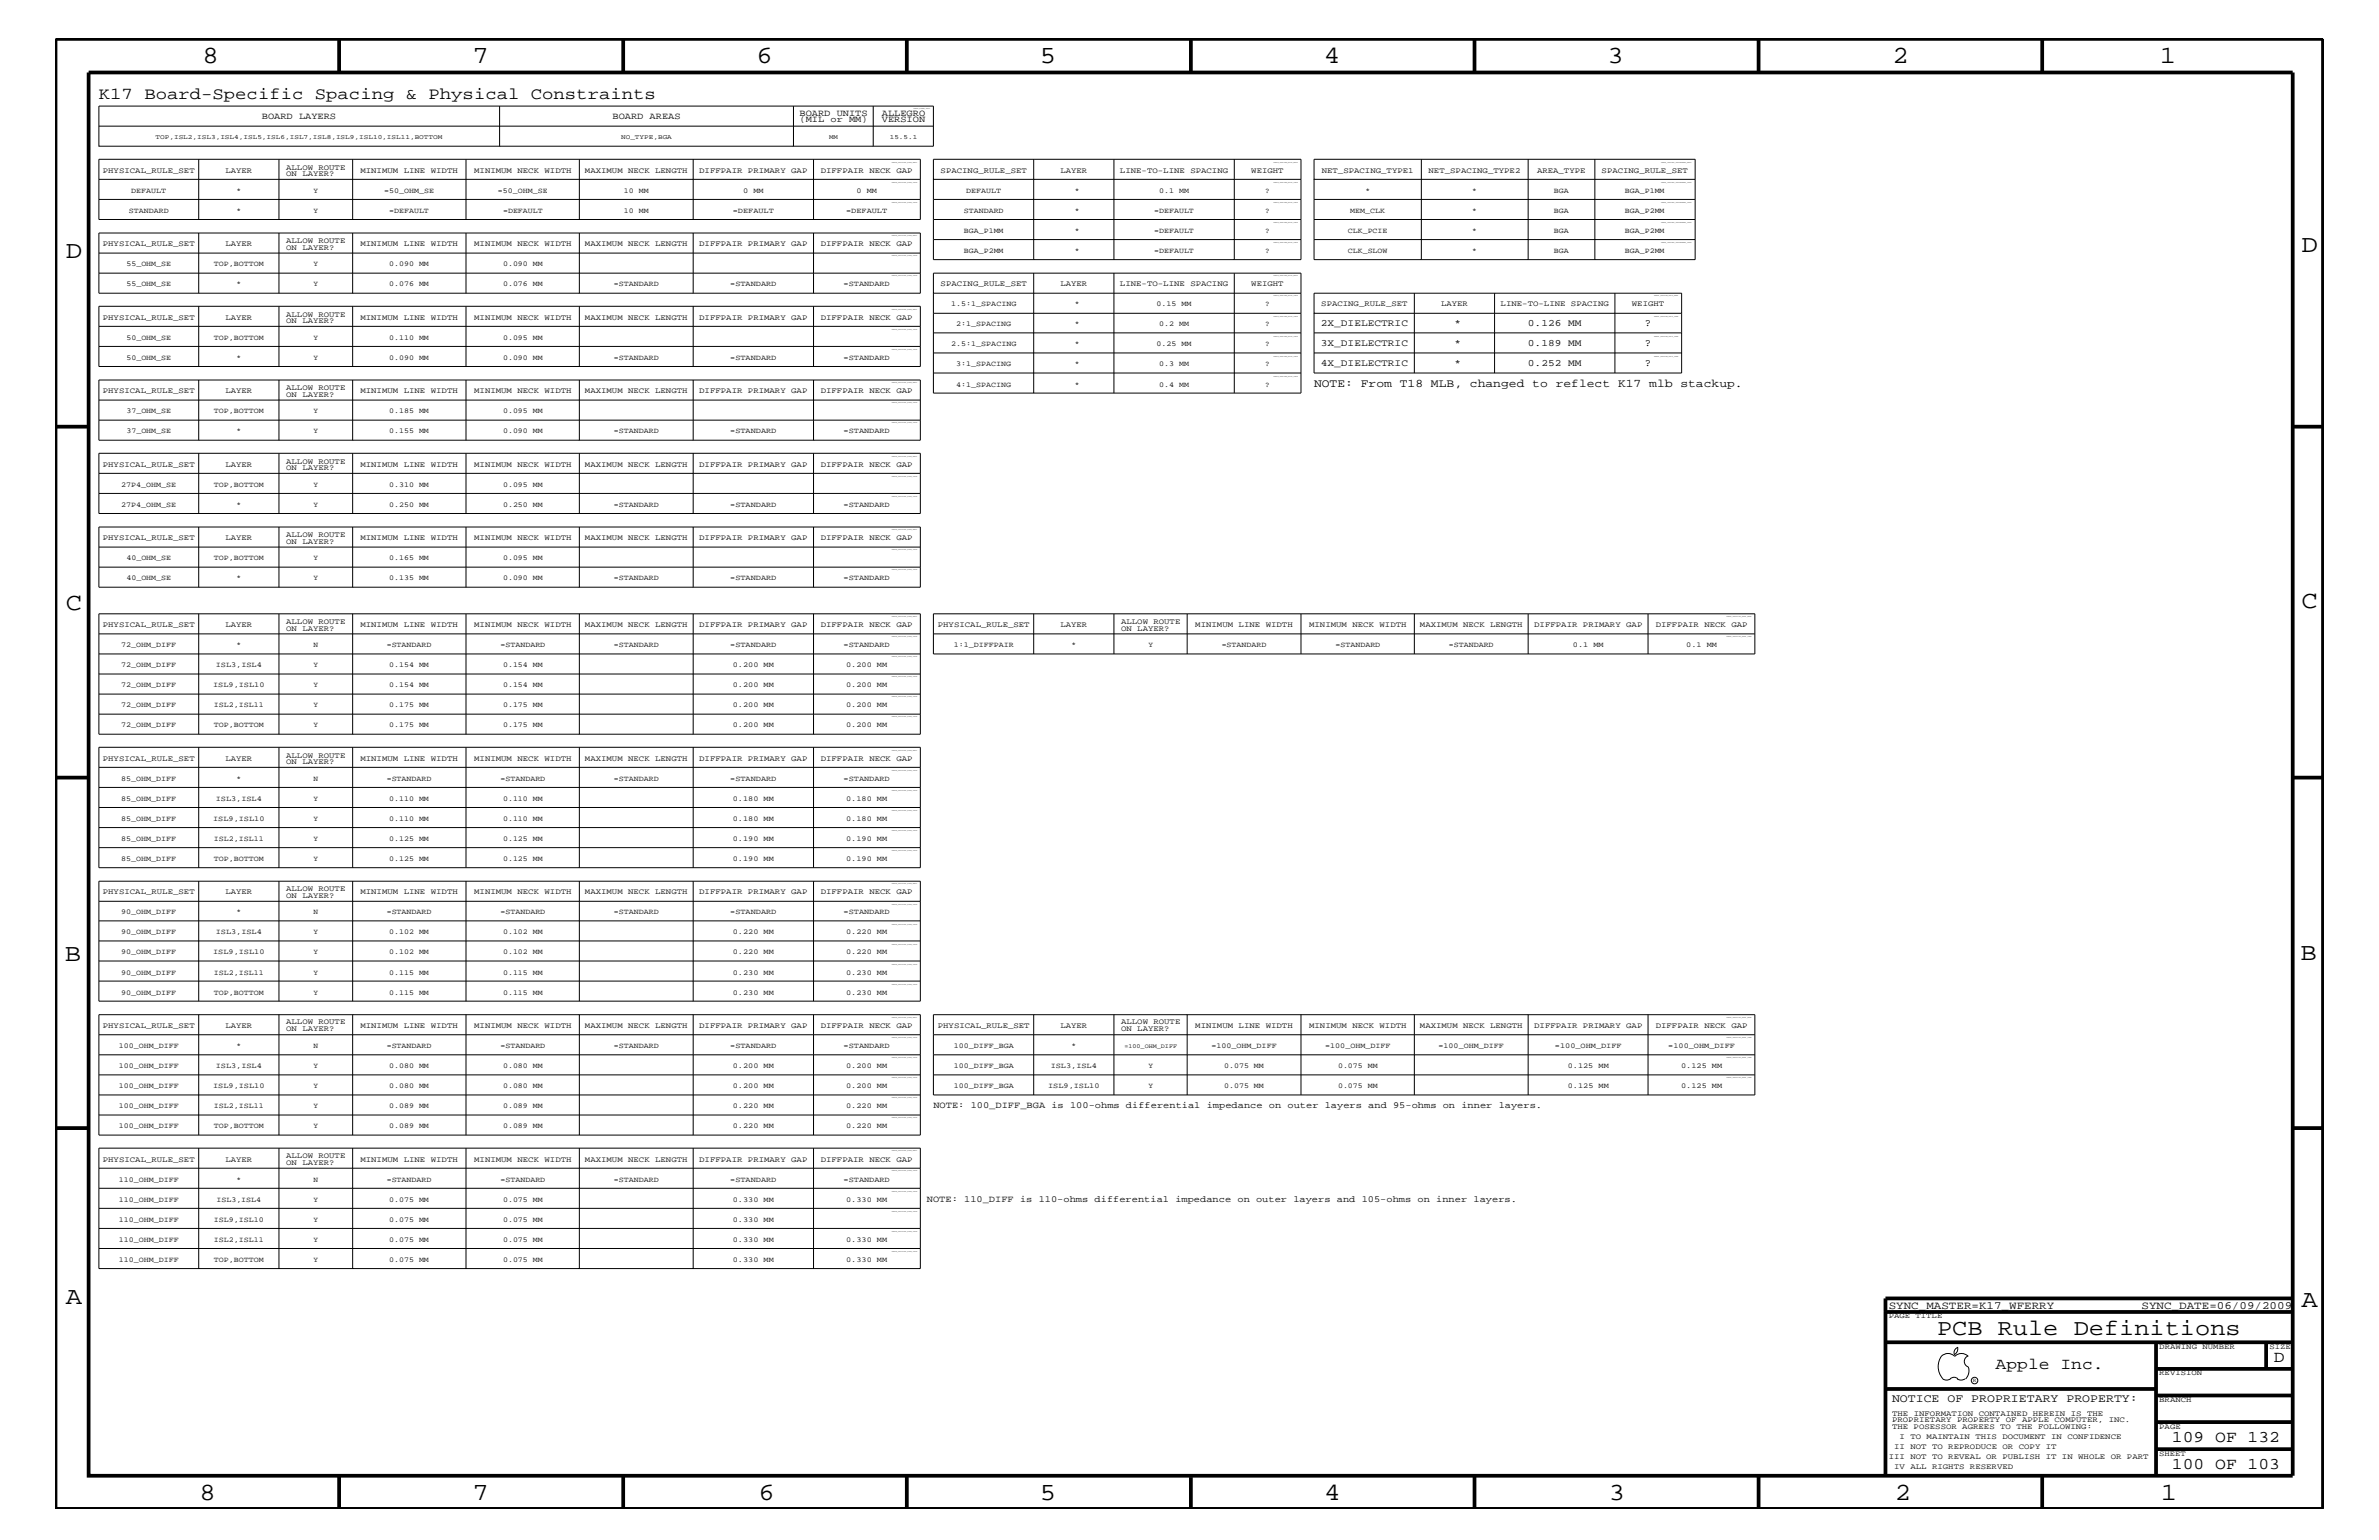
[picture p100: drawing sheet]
<svg xmlns="http://www.w3.org/2000/svg" width="432mm" height="279mm" viewBox="0 0 432 279" stroke-linecap="round" stroke-linejoin="round" font-family="sans-serif">
<defs><g id="words">
<g font-size="4.5">
<text x="36.7" y="11.5">8</text>
<text x="85.8" y="11.5">7</text>
<text x="137.3" y="11.5">6</text>
<text x="188.7" y="11.5">5</text>
<text x="240.3" y="11.5">4</text>
<text x="291.8" y="11.5">3</text>
<text x="343.5" y="11.5">2</text>
<text x="392" y="11.5">1</text>
<text x="11.9" y="46.8">D</text>
<text x="417.7" y="45.7">D</text>
<text x="11.9" y="110.6">C</text>
<text x="417.7" y="110.3">C</text>
<text x="11.8" y="174.3">B</text>
<text x="417.6" y="174.2">B</text>
<text x="11.9" y="236.7">A</text>
<text x="417.7" y="237.1">A</text>
<text x="36.2" y="272.1">8</text>
<text x="85.8" y="272.1">7</text>
<text x="137.7" y="272.1">6</text>
<text x="188.7" y="272.1">5</text>
<text x="240.4" y="272.1">4</text>
<text x="292" y="272.1">3</text>
<text x="343.9" y="272.1">2</text>
<text x="392.2" y="272.1">1</text>
</g>
<text font-size="4.1" x="351.6" y="242.3">PCB Rule Definitions</text>
<g font-size="3">
<text x="17.9" y="18">K17 Board-Specific Spacing &amp; Physical Constraints</text>
<text x="362.2" y="248.4">Apple Inc.</text>
<text x="412.7" y="247.1">D</text>
<text x="394.2" y="261.6">109 OF 132</text>
<text x="394.2" y="266.6">100 OF 103</text>
</g>
<g font-size="2.1">
<text x="238.5" y="70.1">NOTE: From T18 MLB, changed to reflect K17 mlb stackup.</text>
<text x="343.4" y="254.4">NOTICE OF PROPRIETARY PROPERTY:</text>
</g>
<g font-size="2">
<text x="342.8" y="237.4">SYNC_MASTER=K17_WFERRY</text>
<text x="388.7" y="237.4">SYNC_DATE=06/09/2009</text>
</g>
<g font-size="1.9">
<text x="298.5" y="59.2">?</text>
<text x="298.5" y="62.9">?</text>
<text x="298.5" y="66.5">?</text>
</g>
<g font-size="1.8">
<text x="239.7" y="59.2">2X_DIELECTRIC</text>
<text x="264" y="59.2">*</text>
<text x="277.3" y="59.2">0.126 MM</text>
<text x="239.7" y="62.9">3X_DIELECTRIC</text>
<text x="264" y="62.9">*</text>
<text x="277.3" y="62.9">0.189 MM</text>
<text x="239.7" y="66.5">4X_DIELECTRIC</text>
<text x="264" y="66.5">*</text>
<text x="277.3" y="66.5">0.252 MM</text>
</g>
<g font-size="1.7">
<text x="47.5" y="21.6">BOARD LAYERS</text>
<text x="111.2" y="21.6">BOARD AREAS</text>
<text x="145.1" y="22.2">(MIL or MM)</text>
<text x="145.1" y="21">BOARD UNITS</text>
<text x="160.1" y="22.2">VERSION</text>
<text x="160.1" y="21">ALLEGRO</text>
<text x="169.4" y="201">NOTE: 100_DIFF_BGA is 100-ohms differential impedance on outer layers and 95-ohms on inner layers.</text>
<text x="168.2" y="218">NOTE: 110_DIFF is 110-ohms differential impedance on outer layers and 105-ohms on inner layers.</text>
</g>
<g font-size="1.4">
<text x="18.7" y="31.4">PHYSICAL_RULE_SET</text>
<text x="23.8" y="35">DEFAULT</text>
<text x="40.9" y="31.4">LAYER</text>
<text x="42.9" y="35">*</text>
<text x="51.9" y="30.8">ALLOW ROUTE</text>
<text x="51.9" y="31.9">ON LAYER?</text>
<text x="56.9" y="35">Y</text>
<text x="65.4" y="31.4">MINIMUM LINE WIDTH</text>
<text x="69.7" y="35">=50_OHM_SE</text>
<text x="86.1" y="31.4">MINIMUM NECK WIDTH</text>
<text x="90.4" y="35">=50_OHM_SE</text>
<text x="106.2" y="31.4">MAXIMUM NECK LENGTH</text>
<text x="113.2" y="35">10 MM</text>
<text x="126.9" y="31.4">DIFFPAIR PRIMARY GAP</text>
<text x="134.9" y="35">0 MM</text>
<text x="149" y="31.4">DIFFPAIR NECK GAP</text>
<text x="155.4" y="35">0 MM</text>
<text x="170.7" y="31.4">SPACING_RULE_SET</text>
<text x="175.4" y="35">DEFAULT</text>
<text x="192.5" y="31.4">LAYER</text>
<text x="195.1" y="35">*</text>
<text x="203.3" y="31.4">LINE-TO-LINE SPACING</text>
<text x="210.4" y="35">0.1 MM</text>
<text x="227.1" y="31.4">WEIGHT</text>
<text x="229.6" y="35">?</text>
<text x="239.9" y="31.4">NET_SPACING_TYPE1</text>
<text x="247.8" y="35">*</text>
<text x="259.3" y="31.4">NET_SPACING_TYPE2</text>
<text x="267.2" y="35">*</text>
<text x="279" y="31.4">AREA_TYPE</text>
<text x="282" y="35">BGA</text>
<text x="290.7" y="31.4">SPACING_RULE_SET</text>
<text x="294.9" y="35">BGA_P1MM</text>
<text x="23.4" y="38.6">STANDARD</text>
<text x="42.9" y="38.6">*</text>
<text x="56.9" y="38.6">Y</text>
<text x="70.7" y="38.6">=DEFAULT</text>
<text x="91.3" y="38.6">=DEFAULT</text>
<text x="113.2" y="38.6">10 MM</text>
<text x="133" y="38.6">=DEFAULT</text>
<text x="153.6" y="38.6">=DEFAULT</text>
<text x="175" y="38.6">STANDARD</text>
<text x="195.1" y="38.6">*</text>
<text x="209.5" y="38.6">=DEFAULT</text>
<text x="229.6" y="38.6">?</text>
<text x="245.1" y="38.6">MEM_CLK</text>
<text x="267.2" y="38.6">*</text>
<text x="282" y="38.6">BGA</text>
<text x="294.9" y="38.6">BGA_P2MM</text>
<text x="18.7" y="44.6">PHYSICAL_RULE_SET</text>
<text x="40.9" y="44.6">LAYER</text>
<text x="51.9" y="44.1">ALLOW ROUTE</text>
<text x="51.9" y="45.3">ON LAYER?</text>
<text x="65.4" y="44.6">MINIMUM LINE WIDTH</text>
<text x="86.1" y="44.6">MINIMUM NECK WIDTH</text>
<text x="106.2" y="44.6">MAXIMUM NECK LENGTH</text>
<text x="126.9" y="44.6">DIFFPAIR PRIMARY GAP</text>
<text x="149" y="44.6">DIFFPAIR NECK GAP</text>
<text x="175" y="42.3">BGA_P1MM</text>
<text x="175" y="45.9">BGA_P2MM</text>
<text x="195.1" y="42.3">*</text>
<text x="195.1" y="45.9">*</text>
<text x="209.5" y="42.3">=DEFAULT</text>
<text x="209.5" y="45.9">=DEFAULT</text>
<text x="229.6" y="42.3">?</text>
<text x="229.6" y="45.9">?</text>
<text x="244.6" y="42.3">CLK_PCIE</text>
<text x="244.6" y="45.9">CLK_SLOW</text>
<text x="267.2" y="42.3">*</text>
<text x="267.2" y="45.9">*</text>
<text x="282" y="42.3">BGA</text>
<text x="282" y="45.9">BGA</text>
<text x="294.9" y="42.3">BGA_P2MM</text>
<text x="294.9" y="45.9">BGA_P2MM</text>
<text x="22.9" y="51.9">55_OHM_SE</text>
<text x="22.9" y="48.3">55_OHM_SE</text>
<text x="38.8" y="48.3">TOP,BOTTOM</text>
<text x="42.9" y="51.9">*</text>
<text x="56.9" y="51.9">Y</text>
<text x="56.9" y="48.3">Y</text>
<text x="70.7" y="51.9">0.076 MM</text>
<text x="70.7" y="48.3">0.090 MM</text>
<text x="91.3" y="51.9">0.076 MM</text>
<text x="91.3" y="48.3">0.090 MM</text>
<text x="111.4" y="51.9">=STANDARD</text>
<text x="132.5" y="51.9">=STANDARD</text>
<text x="153.1" y="51.9">=STANDARD</text>
<text x="170.7" y="51.9">SPACING_RULE_SET</text>
<text x="192.5" y="51.9">LAYER</text>
<text x="203.3" y="51.9">LINE-TO-LINE SPACING</text>
<text x="227.1" y="51.9">WEIGHT</text>
<text x="18.7" y="58">PHYSICAL_RULE_SET</text>
<text x="40.9" y="58">LAYER</text>
<text x="51.9" y="57.4">ALLOW ROUTE</text>
<text x="51.9" y="58.6">ON LAYER?</text>
<text x="65.4" y="58">MINIMUM LINE WIDTH</text>
<text x="86.1" y="58">MINIMUM NECK WIDTH</text>
<text x="106.2" y="58">MAXIMUM NECK LENGTH</text>
<text x="126.9" y="58">DIFFPAIR PRIMARY GAP</text>
<text x="149" y="58">DIFFPAIR NECK GAP</text>
<text x="172.6" y="55.6">1.5:1_SPACING</text>
<text x="173.6" y="59.2">2:1_SPACING</text>
<text x="195.1" y="59.2">*</text>
<text x="195.1" y="55.6">*</text>
<text x="209.9" y="55.6">0.15 MM</text>
<text x="210.4" y="59.2">0.2 MM</text>
<text x="229.6" y="55.6">?</text>
<text x="229.6" y="59.2">?</text>
<text x="239.8" y="55.6">SPACING_RULE_SET</text>
<text x="261.6" y="55.6">LAYER</text>
<text x="272.4" y="55.6">LINE-TO-LINE SPACING</text>
<text x="296.2" y="55.6">WEIGHT</text>
<text x="22.9" y="65.3">50_OHM_SE</text>
<text x="22.9" y="61.7">50_OHM_SE</text>
<text x="38.8" y="61.7">TOP,BOTTOM</text>
<text x="42.9" y="65.3">*</text>
<text x="56.9" y="61.7">Y</text>
<text x="56.9" y="65.3">Y</text>
<text x="70.7" y="65.3">0.090 MM</text>
<text x="70.7" y="61.7">0.110 MM</text>
<text x="91.3" y="65.3">0.090 MM</text>
<text x="91.3" y="61.7">0.095 MM</text>
<text x="111.4" y="65.3">=STANDARD</text>
<text x="132.5" y="65.3">=STANDARD</text>
<text x="153.1" y="65.3">=STANDARD</text>
<text x="172.6" y="62.9">2.5:1_SPACING</text>
<text x="195.1" y="62.9">*</text>
<text x="209.9" y="62.9">0.25 MM</text>
<text x="229.6" y="62.9">?</text>
<text x="18.7" y="71.3">PHYSICAL_RULE_SET</text>
<text x="40.9" y="71.3">LAYER</text>
<text x="51.9" y="70.7">ALLOW ROUTE</text>
<text x="51.9" y="72">ON LAYER?</text>
<text x="65.4" y="71.3">MINIMUM LINE WIDTH</text>
<text x="86.1" y="71.3">MINIMUM NECK WIDTH</text>
<text x="106.2" y="71.3">MAXIMUM NECK LENGTH</text>
<text x="126.9" y="71.3">DIFFPAIR PRIMARY GAP</text>
<text x="149" y="71.3">DIFFPAIR NECK GAP</text>
<text x="173.6" y="70.1">4:1_SPACING</text>
<text x="173.6" y="66.5">3:1_SPACING</text>
<text x="195.1" y="70.1">*</text>
<text x="195.1" y="66.5">*</text>
<text x="210.4" y="70.1">0.4 MM</text>
<text x="210.4" y="66.5">0.3 MM</text>
<text x="229.6" y="70.1">?</text>
<text x="229.6" y="66.5">?</text>
<text x="22.9" y="75">37_OHM_SE</text>
<text x="38.8" y="75">TOP,BOTTOM</text>
<text x="56.9" y="75">Y</text>
<text x="70.7" y="75">0.185 MM</text>
<text x="91.3" y="75">0.095 MM</text>
<text x="22.9" y="78.6">37_OHM_SE</text>
<text x="42.9" y="78.6">*</text>
<text x="56.9" y="78.6">Y</text>
<text x="70.7" y="78.6">0.155 MM</text>
<text x="91.3" y="78.6">0.090 MM</text>
<text x="111.4" y="78.6">=STANDARD</text>
<text x="132.5" y="78.6">=STANDARD</text>
<text x="153.1" y="78.6">=STANDARD</text>
<text x="18.7" y="84.7">PHYSICAL_RULE_SET</text>
<text x="22" y="88.3">27P4_OHM_SE</text>
<text x="38.8" y="88.3">TOP,BOTTOM</text>
<text x="40.9" y="84.7">LAYER</text>
<text x="51.9" y="84.1">ALLOW ROUTE</text>
<text x="51.9" y="85.3">ON LAYER?</text>
<text x="56.9" y="88.3">Y</text>
<text x="65.4" y="84.7">MINIMUM LINE WIDTH</text>
<text x="70.7" y="88.3">0.310 MM</text>
<text x="86.1" y="84.7">MINIMUM NECK WIDTH</text>
<text x="91.3" y="88.3">0.095 MM</text>
<text x="106.2" y="84.7">MAXIMUM NECK LENGTH</text>
<text x="126.9" y="84.7">DIFFPAIR PRIMARY GAP</text>
<text x="149" y="84.7">DIFFPAIR NECK GAP</text>
<text x="22" y="92">27P4_OHM_SE</text>
<text x="42.9" y="92">*</text>
<text x="56.9" y="92">Y</text>
<text x="70.7" y="92">0.250 MM</text>
<text x="91.3" y="92">0.250 MM</text>
<text x="111.4" y="92">=STANDARD</text>
<text x="132.5" y="92">=STANDARD</text>
<text x="153.1" y="92">=STANDARD</text>
<text x="18.7" y="98">PHYSICAL_RULE_SET</text>
<text x="22.9" y="101.6">40_OHM_SE</text>
<text x="38.8" y="101.6">TOP,BOTTOM</text>
<text x="40.9" y="98">LAYER</text>
<text x="51.9" y="97.4">ALLOW ROUTE</text>
<text x="51.9" y="98.7">ON LAYER?</text>
<text x="56.9" y="101.6">Y</text>
<text x="65.4" y="98">MINIMUM LINE WIDTH</text>
<text x="70.7" y="101.6">0.165 MM</text>
<text x="86.1" y="98">MINIMUM NECK WIDTH</text>
<text x="91.3" y="101.6">0.095 MM</text>
<text x="106.2" y="98">MAXIMUM NECK LENGTH</text>
<text x="126.9" y="98">DIFFPAIR PRIMARY GAP</text>
<text x="149" y="98">DIFFPAIR NECK GAP</text>
<text x="22.9" y="105.3">40_OHM_SE</text>
<text x="42.9" y="105.3">*</text>
<text x="56.9" y="105.3">Y</text>
<text x="70.7" y="105.3">0.135 MM</text>
<text x="91.3" y="105.3">0.090 MM</text>
<text x="111.4" y="105.3">=STANDARD</text>
<text x="132.5" y="105.3">=STANDARD</text>
<text x="153.1" y="105.3">=STANDARD</text>
<text x="18.7" y="113.7">PHYSICAL_RULE_SET</text>
<text x="40.9" y="113.7">LAYER</text>
<text x="51.9" y="113.1">ALLOW ROUTE</text>
<text x="65.4" y="113.7">MINIMUM LINE WIDTH</text>
<text x="86.1" y="113.7">MINIMUM NECK WIDTH</text>
<text x="106.2" y="113.7">MAXIMUM NECK LENGTH</text>
<text x="126.9" y="113.7">DIFFPAIR PRIMARY GAP</text>
<text x="149" y="113.7">DIFFPAIR NECK GAP</text>
<text x="170.2" y="113.7">PHYSICAL_RULE_SET</text>
<text x="192.5" y="113.7">LAYER</text>
<text x="203.5" y="113.1">ALLOW ROUTE</text>
<text x="217" y="113.7">MINIMUM LINE WIDTH</text>
<text x="237.6" y="113.7">MINIMUM NECK WIDTH</text>
<text x="257.7" y="113.7">MAXIMUM NECK LENGTH</text>
<text x="278.5" y="113.7">DIFFPAIR PRIMARY GAP</text>
<text x="300.5" y="113.7">DIFFPAIR NECK GAP</text>
<text x="22" y="117.4">72_OHM_DIFF</text>
<text x="42.9" y="117.4">*</text>
<text x="51.9" y="114.4">ON LAYER?</text>
<text x="56.9" y="117.4">N</text>
<text x="70.2" y="117.4">=STANDARD</text>
<text x="90.8" y="117.4">=STANDARD</text>
<text x="111.4" y="117.4">=STANDARD</text>
<text x="132.5" y="117.4">=STANDARD</text>
<text x="153.1" y="117.4">=STANDARD</text>
<text x="173.1" y="117.4">1:1_DIFFPAIR</text>
<text x="194.5" y="117.4">*</text>
<text x="203.5" y="114.4">ON LAYER?</text>
<text x="208.4" y="117.4">Y</text>
<text x="221.7" y="117.4">=STANDARD</text>
<text x="242.4" y="117.4">=STANDARD</text>
<text x="263" y="117.4">=STANDARD</text>
<text x="285.5" y="117.4">0.1 MM</text>
<text x="306.1" y="117.4">0.1 MM</text>
<text x="22" y="121">72_OHM_DIFF</text>
<text x="22" y="124.7">72_OHM_DIFF</text>
<text x="38.7" y="124.7">ISL9,ISL10</text>
<text x="39.2" y="121">ISL3,ISL4</text>
<text x="56.9" y="121">Y</text>
<text x="56.9" y="124.7">Y</text>
<text x="70.7" y="121">0.154 MM</text>
<text x="70.7" y="124.7">0.154 MM</text>
<text x="91.3" y="121">0.154 MM</text>
<text x="91.3" y="124.7">0.154 MM</text>
<text x="133" y="121">0.200 MM</text>
<text x="133" y="124.7">0.200 MM</text>
<text x="153.6" y="124.7">0.200 MM</text>
<text x="153.6" y="121">0.200 MM</text>
<text x="22" y="128.3">72_OHM_DIFF</text>
<text x="22" y="131.9">72_OHM_DIFF</text>
<text x="38.8" y="128.3">ISL2,ISL11</text>
<text x="38.8" y="131.9">TOP,BOTTOM</text>
<text x="56.9" y="128.3">Y</text>
<text x="56.9" y="131.9">Y</text>
<text x="70.7" y="128.3">0.175 MM</text>
<text x="70.7" y="131.9">0.175 MM</text>
<text x="91.3" y="128.3">0.175 MM</text>
<text x="91.3" y="131.9">0.175 MM</text>
<text x="133" y="128.3">0.200 MM</text>
<text x="133" y="131.9">0.200 MM</text>
<text x="153.6" y="128.3">0.200 MM</text>
<text x="153.6" y="131.9">0.200 MM</text>
<text x="51.9" y="137.4">ALLOW ROUTE</text>
<text x="18.7" y="138">PHYSICAL_RULE_SET</text>
<text x="22" y="141.7">85_OHM_DIFF</text>
<text x="40.9" y="138">LAYER</text>
<text x="42.9" y="141.7">*</text>
<text x="51.9" y="138.6">ON LAYER?</text>
<text x="56.9" y="141.7">N</text>
<text x="65.4" y="138">MINIMUM LINE WIDTH</text>
<text x="70.2" y="141.7">=STANDARD</text>
<text x="86.1" y="138">MINIMUM NECK WIDTH</text>
<text x="90.8" y="141.7">=STANDARD</text>
<text x="106.2" y="138">MAXIMUM NECK LENGTH</text>
<text x="111.4" y="141.7">=STANDARD</text>
<text x="126.9" y="138">DIFFPAIR PRIMARY GAP</text>
<text x="132.5" y="141.7">=STANDARD</text>
<text x="149" y="138">DIFFPAIR NECK GAP</text>
<text x="153.1" y="141.7">=STANDARD</text>
<text x="22" y="145.3">85_OHM_DIFF</text>
<text x="22" y="149">85_OHM_DIFF</text>
<text x="38.7" y="149">ISL9,ISL10</text>
<text x="39.2" y="145.3">ISL3,ISL4</text>
<text x="56.9" y="145.3">Y</text>
<text x="56.9" y="149">Y</text>
<text x="70.7" y="145.3">0.110 MM</text>
<text x="70.7" y="149">0.110 MM</text>
<text x="91.3" y="145.3">0.110 MM</text>
<text x="91.3" y="149">0.110 MM</text>
<text x="133" y="145.3">0.180 MM</text>
<text x="133" y="149">0.180 MM</text>
<text x="153.6" y="145.3">0.180 MM</text>
<text x="153.6" y="149">0.180 MM</text>
<text x="22" y="152.6">85_OHM_DIFF</text>
<text x="38.8" y="152.6">ISL2,ISL11</text>
<text x="56.9" y="152.6">Y</text>
<text x="70.7" y="152.6">0.125 MM</text>
<text x="91.3" y="152.6">0.125 MM</text>
<text x="133" y="152.6">0.190 MM</text>
<text x="153.6" y="152.6">0.190 MM</text>
<text x="22" y="156.2">85_OHM_DIFF</text>
<text x="38.8" y="156.2">TOP,BOTTOM</text>
<text x="51.9" y="161.7">ALLOW ROUTE</text>
<text x="56.9" y="156.2">Y</text>
<text x="70.7" y="156.2">0.125 MM</text>
<text x="91.3" y="156.2">0.125 MM</text>
<text x="133" y="156.2">0.190 MM</text>
<text x="153.6" y="156.2">0.190 MM</text>
<text x="18.7" y="162.2">PHYSICAL_RULE_SET</text>
<text x="22" y="165.9">90_OHM_DIFF</text>
<text x="40.9" y="162.2">LAYER</text>
<text x="42.9" y="165.9">*</text>
<text x="51.9" y="162.8">ON LAYER?</text>
<text x="56.9" y="165.9">N</text>
<text x="65.4" y="162.2">MINIMUM LINE WIDTH</text>
<text x="70.2" y="165.9">=STANDARD</text>
<text x="86.1" y="162.2">MINIMUM NECK WIDTH</text>
<text x="90.8" y="165.9">=STANDARD</text>
<text x="106.2" y="162.2">MAXIMUM NECK LENGTH</text>
<text x="111.4" y="165.9">=STANDARD</text>
<text x="126.9" y="162.2">DIFFPAIR PRIMARY GAP</text>
<text x="132.5" y="165.9">=STANDARD</text>
<text x="149" y="162.2">DIFFPAIR NECK GAP</text>
<text x="153.1" y="165.9">=STANDARD</text>
<text x="22" y="169.5">90_OHM_DIFF</text>
<text x="22" y="173.2">90_OHM_DIFF</text>
<text x="38.7" y="173.2">ISL9,ISL10</text>
<text x="39.2" y="169.5">ISL3,ISL4</text>
<text x="56.9" y="169.5">Y</text>
<text x="56.9" y="173.2">Y</text>
<text x="70.7" y="169.5">0.102 MM</text>
<text x="70.7" y="173.2">0.102 MM</text>
<text x="91.3" y="169.5">0.102 MM</text>
<text x="91.3" y="173.2">0.102 MM</text>
<text x="133" y="169.5">0.220 MM</text>
<text x="133" y="173.2">0.220 MM</text>
<text x="153.6" y="169.5">0.220 MM</text>
<text x="153.6" y="173.2">0.220 MM</text>
<text x="22" y="176.8">90_OHM_DIFF</text>
<text x="38.8" y="176.8">ISL2,ISL11</text>
<text x="56.9" y="176.8">Y</text>
<text x="70.7" y="176.8">0.115 MM</text>
<text x="91.3" y="176.8">0.115 MM</text>
<text x="133" y="176.8">0.230 MM</text>
<text x="153.6" y="176.8">0.230 MM</text>
<text x="22" y="180.5">90_OHM_DIFF</text>
<text x="38.8" y="180.5">TOP,BOTTOM</text>
<text x="51.9" y="185.9">ALLOW ROUTE</text>
<text x="56.9" y="180.5">Y</text>
<text x="70.7" y="180.5">0.115 MM</text>
<text x="91.3" y="180.5">0.115 MM</text>
<text x="133" y="180.5">0.230 MM</text>
<text x="153.6" y="180.5">0.230 MM</text>
<text x="203.5" y="185.9">ALLOW ROUTE</text>
<text x="18.7" y="186.5">PHYSICAL_RULE_SET</text>
<text x="21.5" y="190.2">100_OHM_DIFF</text>
<text x="40.9" y="186.5">LAYER</text>
<text x="42.9" y="190.2">*</text>
<text x="51.9" y="187.1">ON LAYER?</text>
<text x="56.9" y="190.2">N</text>
<text x="65.4" y="186.5">MINIMUM LINE WIDTH</text>
<text x="70.2" y="190.2">=STANDARD</text>
<text x="86.1" y="186.5">MINIMUM NECK WIDTH</text>
<text x="90.8" y="190.2">=STANDARD</text>
<text x="106.2" y="186.5">MAXIMUM NECK LENGTH</text>
<text x="111.4" y="190.2">=STANDARD</text>
<text x="126.9" y="186.5">DIFFPAIR PRIMARY GAP</text>
<text x="132.5" y="190.2">=STANDARD</text>
<text x="149" y="186.5">DIFFPAIR NECK GAP</text>
<text x="153.1" y="190.2">=STANDARD</text>
<text x="170.2" y="186.5">PHYSICAL_RULE_SET</text>
<text x="173.1" y="190.2">100_DIFF_BGA</text>
<text x="192.5" y="186.5">LAYER</text>
<text x="194.5" y="190.2">*</text>
<text x="203.5" y="187.1">ON LAYER?</text>
<text x="217" y="186.5">MINIMUM LINE WIDTH</text>
<text x="219.9" y="190.2">=100_OHM_DIFF</text>
<text x="237.6" y="186.5">MINIMUM NECK WIDTH</text>
<text x="240.5" y="190.2">=100_OHM_DIFF</text>
<text x="257.7" y="186.5">MAXIMUM NECK LENGTH</text>
<text x="261.1" y="190.2">=100_OHM_DIFF</text>
<text x="278.5" y="186.5">DIFFPAIR PRIMARY GAP</text>
<text x="282.2" y="190.2">=100_OHM_DIFF</text>
<text x="300.5" y="186.5">DIFFPAIR NECK GAP</text>
<text x="302.8" y="190.2">=100_OHM_DIFF</text>
<text x="21.5" y="193.7">100_OHM_DIFF</text>
<text x="21.5" y="197.4">100_OHM_DIFF</text>
<text x="38.7" y="197.4">ISL9,ISL10</text>
<text x="39.2" y="193.7">ISL3,ISL4</text>
<text x="56.9" y="193.7">Y</text>
<text x="56.9" y="197.4">Y</text>
<text x="70.7" y="193.7">0.080 MM</text>
<text x="70.7" y="197.4">0.080 MM</text>
<text x="91.3" y="193.7">0.080 MM</text>
<text x="91.3" y="197.4">0.080 MM</text>
<text x="133" y="197.4">0.200 MM</text>
<text x="133" y="193.7">0.200 MM</text>
<text x="153.6" y="197.4">0.200 MM</text>
<text x="153.6" y="193.7">0.200 MM</text>
<text x="173.1" y="193.7">100_DIFF_BGA</text>
<text x="173.1" y="197.4">100_DIFF_BGA</text>
<text x="190.2" y="197.4">ISL9,ISL10</text>
<text x="190.7" y="193.7">ISL3,ISL4</text>
<text x="208.4" y="193.7">Y</text>
<text x="208.4" y="197.4">Y</text>
<text x="222.2" y="193.7">0.075 MM</text>
<text x="222.2" y="197.4">0.075 MM</text>
<text x="242.9" y="193.7">0.075 MM</text>
<text x="242.9" y="197.4">0.075 MM</text>
<text x="284.6" y="193.7">0.125 MM</text>
<text x="284.6" y="197.4">0.125 MM</text>
<text x="305.1" y="193.7">0.125 MM</text>
<text x="305.1" y="197.4">0.125 MM</text>
<text x="21.5" y="201">100_OHM_DIFF</text>
<text x="38.8" y="201">ISL2,ISL11</text>
<text x="56.9" y="201">Y</text>
<text x="70.7" y="201">0.089 MM</text>
<text x="91.3" y="201">0.089 MM</text>
<text x="133" y="201">0.220 MM</text>
<text x="153.6" y="201">0.220 MM</text>
<text x="21.5" y="204.7">100_OHM_DIFF</text>
<text x="38.8" y="204.7">TOP,BOTTOM</text>
<text x="56.9" y="204.7">Y</text>
<text x="70.7" y="204.7">0.089 MM</text>
<text x="91.3" y="204.7">0.089 MM</text>
<text x="133" y="204.7">0.220 MM</text>
<text x="153.6" y="204.7">0.220 MM</text>
<text x="18.7" y="210.8">PHYSICAL_RULE_SET</text>
<text x="21.5" y="214.4">110_OHM_DIFF</text>
<text x="40.9" y="210.8">LAYER</text>
<text x="42.9" y="214.4">*</text>
<text x="51.9" y="210.2">ALLOW ROUTE</text>
<text x="51.9" y="211.4">ON LAYER?</text>
<text x="56.9" y="214.4">N</text>
<text x="65.4" y="210.8">MINIMUM LINE WIDTH</text>
<text x="70.2" y="214.4">=STANDARD</text>
<text x="86.1" y="210.8">MINIMUM NECK WIDTH</text>
<text x="90.8" y="214.4">=STANDARD</text>
<text x="106.2" y="210.8">MAXIMUM NECK LENGTH</text>
<text x="111.4" y="214.4">=STANDARD</text>
<text x="126.9" y="210.8">DIFFPAIR PRIMARY GAP</text>
<text x="132.5" y="214.4">=STANDARD</text>
<text x="149" y="210.8">DIFFPAIR NECK GAP</text>
<text x="153.1" y="214.4">=STANDARD</text>
<text x="21.5" y="221.7">110_OHM_DIFF</text>
<text x="21.5" y="218">110_OHM_DIFF</text>
<text x="38.8" y="221.7">ISL9,ISL10</text>
<text x="39.3" y="218">ISL3,ISL4</text>
<text x="56.9" y="221.7">Y</text>
<text x="56.9" y="218">Y</text>
<text x="70.7" y="221.7">0.075 MM</text>
<text x="70.7" y="218">0.075 MM</text>
<text x="91.3" y="221.7">0.075 MM</text>
<text x="91.3" y="218">0.075 MM</text>
<text x="133" y="218">0.330 MM</text>
<text x="133" y="221.7">0.330 MM</text>
<text x="153.6" y="218">0.330 MM</text>
<text x="21.5" y="225.3">110_OHM_DIFF</text>
<text x="38.8" y="225.3">ISL2,ISL11</text>
<text x="56.9" y="225.3">Y</text>
<text x="70.7" y="225.3">0.075 MM</text>
<text x="91.3" y="225.3">0.075 MM</text>
<text x="133" y="225.3">0.330 MM</text>
<text x="153.6" y="225.3">0.330 MM</text>
<text x="21.5" y="229">110_OHM_DIFF</text>
<text x="38.8" y="229">TOP,BOTTOM</text>
<text x="56.9" y="229">Y</text>
<text x="70.7" y="229">0.075 MM</text>
<text x="91.3" y="229">0.075 MM</text>
<text x="133" y="229">0.330 MM</text>
<text x="153.6" y="229">0.330 MM</text>
<text x="342.8" y="239.2">PAGE TITLE</text>
<text x="391.9" y="244.7">DRAWING NUMBER</text>
<text x="411.9" y="244.7">SIZE</text>
<text x="391.9" y="249.5">REVISION</text>
<text x="343.4" y="256.8">THE INFORMATION CONTAINED HEREIN IS THE</text>
<text x="391.9" y="254.4">BRANCH</text>
<text x="343.4" y="259.3">THE POSESSOR AGREES TO THE FOLLOWING:</text>
<text x="343.4" y="258">PROPRIETARY PROPERTY OF APPLE COMPUTER, INC.</text>
<text x="343.8" y="262.9">II NOT TO REPRODUCE OR COPY IT</text>
<text x="344.8" y="261.1">I TO MAINTAIN THIS DOCUMENT IN CONFIDENCE</text>
<text x="391.9" y="259.3">PAGE</text>
<text x="342.8" y="264.7">III NOT TO REVEAL OR PUBLISH IT IN WHOLE OR PART</text>
<text x="343.8" y="266.6">IV ALL RIGHTS RESERVED</text>
<text x="391.9" y="264.1">SHEET</text>
</g>
<g font-size="1.2">
<text x="28.2" y="25.3">TOP,ISL2,ISL3,ISL4,ISL5,ISL6,ISL7,ISL8,ISL9,ISL10,ISL11,BOTTOM</text>
<text x="112.7" y="25.3">NO_TYPE,BGA</text>
<text x="150.5" y="25.3">MM</text>
<text x="161.5" y="25.3">15.5.1</text>
</g>
<text font-size="1.1" x="204.1" y="190.2">=100_OHM_DIFF</text>
<text font-size="1" x="358.1" y="250.7">R</text>
<g font-size=".3">
<text x="165.8" y="19.8">TABLE_BOARD_INFO</text>
<text x="161.9" y="29.5">TABLE_PHYSICAL_RULE_HEAD</text>
<text x="231.1" y="29.5">TABLE_SPACING_RULE_HEAD</text>
<text x="301.5" y="29.5">TABLE_SPACING_ASSIGNMENT_HEAD</text>
<text x="161.9" y="33.1">TABLE_PHYSICAL_RULE_ITEM</text>
<text x="231.1" y="33.1">TABLE_SPACING_RULE_ITEM</text>
<text x="301.5" y="33.1">TABLE_SPACING_ASSIGNMENT_ITEM</text>
<text x="161.9" y="36.8">TABLE_PHYSICAL_RULE_ITEM</text>
<text x="231.1" y="40.4">TABLE_SPACING_RULE_ITEM</text>
<text x="231.1" y="36.8">TABLE_SPACING_RULE_ITEM</text>
<text x="301.5" y="36.8">TABLE_SPACING_ASSIGNMENT_ITEM</text>
<text x="301.5" y="40.4">TABLE_SPACING_ASSIGNMENT_ITEM</text>
<text x="161.9" y="42.9">TABLE_PHYSICAL_RULE_HEAD</text>
<text x="161.9" y="46.5">TABLE_PHYSICAL_RULE_ITEM</text>
<text x="231.1" y="44.1">TABLE_SPACING_RULE_ITEM</text>
<text x="301.5" y="44.1">TABLE_SPACING_ASSIGNMENT_ITEM</text>
<text x="161.9" y="50.2">TABLE_PHYSICAL_RULE_ITEM</text>
<text x="231.1" y="50.2">TABLE_SPACING_RULE_HEAD</text>
<text x="231.1" y="53.8">TABLE_SPACING_RULE_ITEM</text>
<text x="300.2" y="53.8">TABLE_SPACING_RULE_HEAD</text>
<text x="161.9" y="56.2">TABLE_PHYSICAL_RULE_HEAD</text>
<text x="161.9" y="59.8">TABLE_PHYSICAL_RULE_ITEM</text>
<text x="231.1" y="57.4">TABLE_SPACING_RULE_ITEM</text>
<text x="300.2" y="57.4">TABLE_SPACING_RULE_ITEM</text>
<text x="161.9" y="63.4">TABLE_PHYSICAL_RULE_ITEM</text>
<text x="231.1" y="61.1">TABLE_SPACING_RULE_ITEM</text>
<text x="231.1" y="64.7">TABLE_SPACING_RULE_ITEM</text>
<text x="300.2" y="64.7">TABLE_SPACING_RULE_ITEM</text>
<text x="300.2" y="61.1">TABLE_SPACING_RULE_ITEM</text>
<text x="161.9" y="69.5">TABLE_PHYSICAL_RULE_HEAD</text>
<text x="231.1" y="68.4">TABLE_SPACING_RULE_ITEM</text>
<text x="161.9" y="73.2">TABLE_PHYSICAL_RULE_ITEM</text>
<text x="161.9" y="76.8">TABLE_PHYSICAL_RULE_ITEM</text>
<text x="161.9" y="82.8">TABLE_PHYSICAL_RULE_HEAD</text>
<text x="161.9" y="86.5">TABLE_PHYSICAL_RULE_ITEM</text>
<text x="161.9" y="90.1">TABLE_PHYSICAL_RULE_ITEM</text>
<text x="161.9" y="99.9">TABLE_PHYSICAL_RULE_ITEM</text>
<text x="161.9" y="96.2">TABLE_PHYSICAL_RULE_HEAD</text>
<text x="161.9" y="103.5">TABLE_PHYSICAL_RULE_ITEM</text>
<text x="161.9" y="112">TABLE_PHYSICAL_RULE_HEAD</text>
<text x="313.4" y="112">TABLE_PHYSICAL_RULE_HEAD</text>
<text x="161.9" y="119.2">TABLE_PHYSICAL_RULE_ITEM</text>
<text x="161.9" y="115.6">TABLE_PHYSICAL_RULE_ITEM</text>
<text x="313.4" y="115.6">TABLE_PHYSICAL_RULE_ITEM</text>
<text x="161.9" y="122.9">TABLE_PHYSICAL_RULE_ITEM</text>
<text x="161.9" y="130.2">TABLE_PHYSICAL_RULE_ITEM</text>
<text x="161.9" y="126.5">TABLE_PHYSICAL_RULE_ITEM</text>
<text x="161.9" y="136.2">TABLE_PHYSICAL_RULE_HEAD</text>
<text x="161.9" y="139.8">TABLE_PHYSICAL_RULE_ITEM</text>
<text x="161.9" y="143.5">TABLE_PHYSICAL_RULE_ITEM</text>
<text x="161.9" y="147.1">TABLE_PHYSICAL_RULE_ITEM</text>
<text x="161.9" y="154.4">TABLE_PHYSICAL_RULE_ITEM</text>
<text x="161.9" y="150.7">TABLE_PHYSICAL_RULE_ITEM</text>
<text x="161.9" y="160.5">TABLE_PHYSICAL_RULE_HEAD</text>
<text x="161.9" y="167.8">TABLE_PHYSICAL_RULE_ITEM</text>
<text x="161.9" y="164.1">TABLE_PHYSICAL_RULE_ITEM</text>
<text x="161.9" y="171.4">TABLE_PHYSICAL_RULE_ITEM</text>
<text x="161.9" y="178.7">TABLE_PHYSICAL_RULE_ITEM</text>
<text x="161.9" y="175">TABLE_PHYSICAL_RULE_ITEM</text>
<text x="161.9" y="184.7">TABLE_PHYSICAL_RULE_HEAD</text>
<text x="313.4" y="184.7">TABLE_PHYSICAL_RULE_HEAD</text>
<text x="161.9" y="188.3">TABLE_PHYSICAL_RULE_ITEM</text>
<text x="161.9" y="192">TABLE_PHYSICAL_RULE_ITEM</text>
<text x="313.4" y="188.3">TABLE_PHYSICAL_RULE_ITEM</text>
<text x="313.4" y="192">TABLE_PHYSICAL_RULE_ITEM</text>
<text x="161.9" y="195.6">TABLE_PHYSICAL_RULE_ITEM</text>
<text x="313.4" y="195.6">TABLE_PHYSICAL_RULE_ITEM</text>
<text x="161.9" y="199.2">TABLE_PHYSICAL_RULE_ITEM</text>
<text x="161.9" y="202.9">TABLE_PHYSICAL_RULE_ITEM</text>
<text x="161.9" y="208.9">TABLE_PHYSICAL_RULE_HEAD</text>
<text x="161.9" y="212.5">TABLE_PHYSICAL_RULE_ITEM</text>
<text x="161.9" y="216.2">TABLE_PHYSICAL_RULE_ITEM</text>
<text x="161.9" y="219.8">TABLE_PHYSICAL_RULE_ITEM</text>
<text x="161.9" y="223.5">TABLE_PHYSICAL_RULE_ITEM</text>
<text x="161.9" y="227.1">TABLE_PHYSICAL_RULE_ITEM</text>
</g>
</g></defs>
<g fill="none" stroke="#000" stroke-width=".18">
<path d="M17.9 19.2h151.5v7.3h-151.5zM90.7 19.2v7.3M144 19.2v7.3M158.5 19.2v7.3M17.9 28.9h149.1v10.9h-149.1zM17.9 36.2h149.1M17.9 22.9h151.5M17.9 32.5h149.1M36.1 28.9v10.9M50.6 28.9v10.9M64 28.9v10.9M84.6 28.9v10.9"/>
<path d="M105.2 28.9v10.9M125.8 28.9v10.9M147.7 28.9v10.9M169.4 32.5v14.6h66.7v-18.2h-66.7v3.6h66.7M169.4 39.8h66.7M169.4 36.2h66.7M187.6 28.9v18.2M202.2 28.9v18.2M224 28.9v18.2M238.5 32.5v14.6h69.2v-18.2h-69.2v3.6h69.2M238.5 39.8h69.2M238.5 36.2h69.2"/>
<path d="M258 28.9v18.2M277.4 28.9v18.2M289.5 28.9v18.2M17.9 42.3h149.1v10.9h-149.1zM17.9 55.6h149.1v10.9h-149.1zM17.9 49.6h149.1M17.9 45.9h149.1M17.9 59.2h149.1M36.1 42.3v10.9M36.1 55.6v10.9M50.6 42.3v10.9M50.6 55.6v10.9"/>
<path d="M64 42.3v10.9M64 55.6v10.9M84.6 42.3v10.9M84.6 55.6v10.9M105.2 42.3v10.9M105.2 55.6v10.9M125.8 42.3v10.9M125.8 55.6v10.9M147.7 42.3v10.9M147.7 55.6v10.9M169.4 53.2v18.1h66.7v-21.7h-66.7v3.6h66.7M169.4 56.8h66.7"/>
<path d="M169.4 43.5h66.7M187.6 49.6v21.7M202.2 49.6v21.7M224 49.6v21.7M238.5 56.8v10.9h66.7v-14.5h-66.7v3.6h66.7M238.5 43.5h69.2M256.7 53.2v14.5M271.3 53.2v14.5M293.1 53.2v14.5M17.9 68.9h149.1v11h-149.1zM17.9 62.9h149.1M17.9 72.6h149.1"/>
<path d="M17.9 76.2h149.1M36.1 68.9v11M50.6 68.9v11M64 68.9v11M84.6 68.9v11M105.2 68.9v11M125.8 68.9v11M147.7 68.9v11M169.4 67.7h66.7M169.4 64h66.7M169.4 60.4h66.7M238.5 64h66.7"/>
<path d="M238.5 60.4h66.7M17.9 82.2h149.1v11h-149.1zM17.9 95.6h149.1v10.9h-149.1zM17.9 99.3h149.1M17.9 89.5h149.1M17.9 85.9h149.1M36.1 82.2v11M36.1 95.6v10.9M50.6 82.2v11M50.6 95.6v10.9M64 82.2v11M64 95.6v10.9"/>
<path d="M84.6 82.2v11M84.6 95.6v10.9M105.2 82.2v11M105.2 95.6v10.9M125.8 82.2v11M125.8 95.6v10.9M147.7 82.2v11M147.7 95.6v10.9M17.9 115h149.1M17.9 111.4h149.1v21.8h-149.1zM17.9 118.6h149.1M17.9 102.9h149.1"/>
<path d="M36.1 111.4v21.8M50.6 111.4v21.8M64 111.4v21.8M84.6 111.4v21.8M105.2 111.4v21.8M125.8 111.4v21.8M147.7 111.4v21.8M169.4 115h149.1M169.4 111.4h149.1v7.2h-149.1zM187.6 111.4v7.2M202.2 111.4v7.2M215.5 111.4v7.2"/>
<path d="M236.1 111.4v7.2M256.7 111.4v7.2M277.4 111.4v7.2M299.1 111.4v7.2M17.9 135.6h149.1v21.8h-149.1zM17.9 139.2h149.1M17.9 129.6h149.1M17.9 125.9h149.1M17.9 122.3h149.1M36.1 135.6v21.8M50.6 135.6v21.8M64 135.6v21.8"/>
<path d="M84.6 135.6v21.8M105.2 135.6v21.8M125.8 135.6v21.8M147.7 135.6v21.8M17.9 159.9h149.1v21.7h-149.1zM17.9 153.8h149.1M17.9 150.1h149.1M17.9 142.9h149.1M17.9 146.5h149.1M36.1 159.9v21.7M50.6 159.9v21.7M64 159.9v21.7"/>
<path d="M84.6 159.9v21.7M105.2 159.9v21.7M125.8 159.9v21.7M147.7 159.9v21.7M17.9 163.5h149.1M17.9 178h149.1M17.9 174.4h149.1M17.9 170.7h149.1M17.9 167.1h149.1M17.9 184.1h149.1v21.8h-149.1zM17.9 198.7h149.1M17.9 191.4h149.1"/>
<path d="M17.9 195h149.1M17.9 187.7h149.1M36.1 184.1v21.8M50.6 184.1v21.8M64 184.1v21.8M84.6 184.1v21.8M105.2 184.1v21.8M125.8 184.1v21.8M147.7 184.1v21.8M169.4 184.1h149.1v14.6h-149.1zM169.4 191.4h149.1M169.4 195h149.1"/>
<path d="M169.4 187.7h149.1M187.6 184.1v14.6M202.2 184.1v14.6M215.5 184.1v14.6M236.1 184.1v14.6M256.7 184.1v14.6M277.4 184.1v14.6M299.1 184.1v14.6M17.9 208.3h149.1v21.9h-149.1zM17.9 215.6h149.1M17.9 219.2h149.1M17.9 211.9h149.1"/>
<path d="M17.9 202.3h149.1M36.1 208.3v21.9M50.6 208.3v21.9M64 208.3v21.9M84.6 208.3v21.9M105.2 208.3v21.9M125.8 208.3v21.9M147.7 208.3v21.9M17.9 226.5h149.1M17.9 222.9h149.1M352.3 246.1a1.69 1.69 0 0 1 2.5 0 1.72 1.72 0 0 1 2.4 0M352.4 246a3.2 3.2 0 0 0 .4 4.3l.8 .1 .4-.2"/>
<path d="M354 250.2l.7-.3 .7 .3M355.2 250.2l.7 .2 .7-.2M355.3 244.4v.3a1.18 1.18 0 0 1-.6 1.1M355.4 244.4a.99 .99 0 0 0-.6 1.4M357.2 246a1.04 1.04 0 0 0-.7 1 1.04 1.04 0 0 0 .7 1M357.3 248l.1 .7a2.11 2.11 0 0 1-.6 1.5"/>
<circle cx="358.4" cy="250.5" r=".59"/>
</g>
<g fill="none" stroke="#000" stroke-width=".68" stroke-linecap="butt">
<path d="M10.1 7.1h411.5v266.7h-411.5zM16.1 13.2h400v254.5h-400zM61.6 7.1v6.1M113.1 7.1v6.1M164.6 7.1v6.1M216.2 7.1v6.1M267.6 7.1v6.1M319.2 7.1v6.1M370.7 7.1v6.1M10.1 77.4h6M416.1 77.4h5.5M10.1 141.1h6"/>
<path d="M416.1 141.1h5.5M10.1 204.7h6M416.1 204.7h5.5M342.2 238h73.9M416.1 235.6h-73.9v32.1M342.2 243.5h73.9M342.2 252h49.1M391.3 243.5v24.2M391.3 258h24.8M391.3 253.2h24.8M391.3 248.4h24.8M411.3 243.5v4.9"/>
<path d="M61.6 267.7v6.1M113.1 267.7v6.1M164.6 267.7v6.1M216.2 268v5.8M267.6 267.7v6.1M319.2 267.7v6.1M370.7 267.7v6.1M391.3 262.9h24.8"/>
</g>
<use href="#words"/>
</svg>
